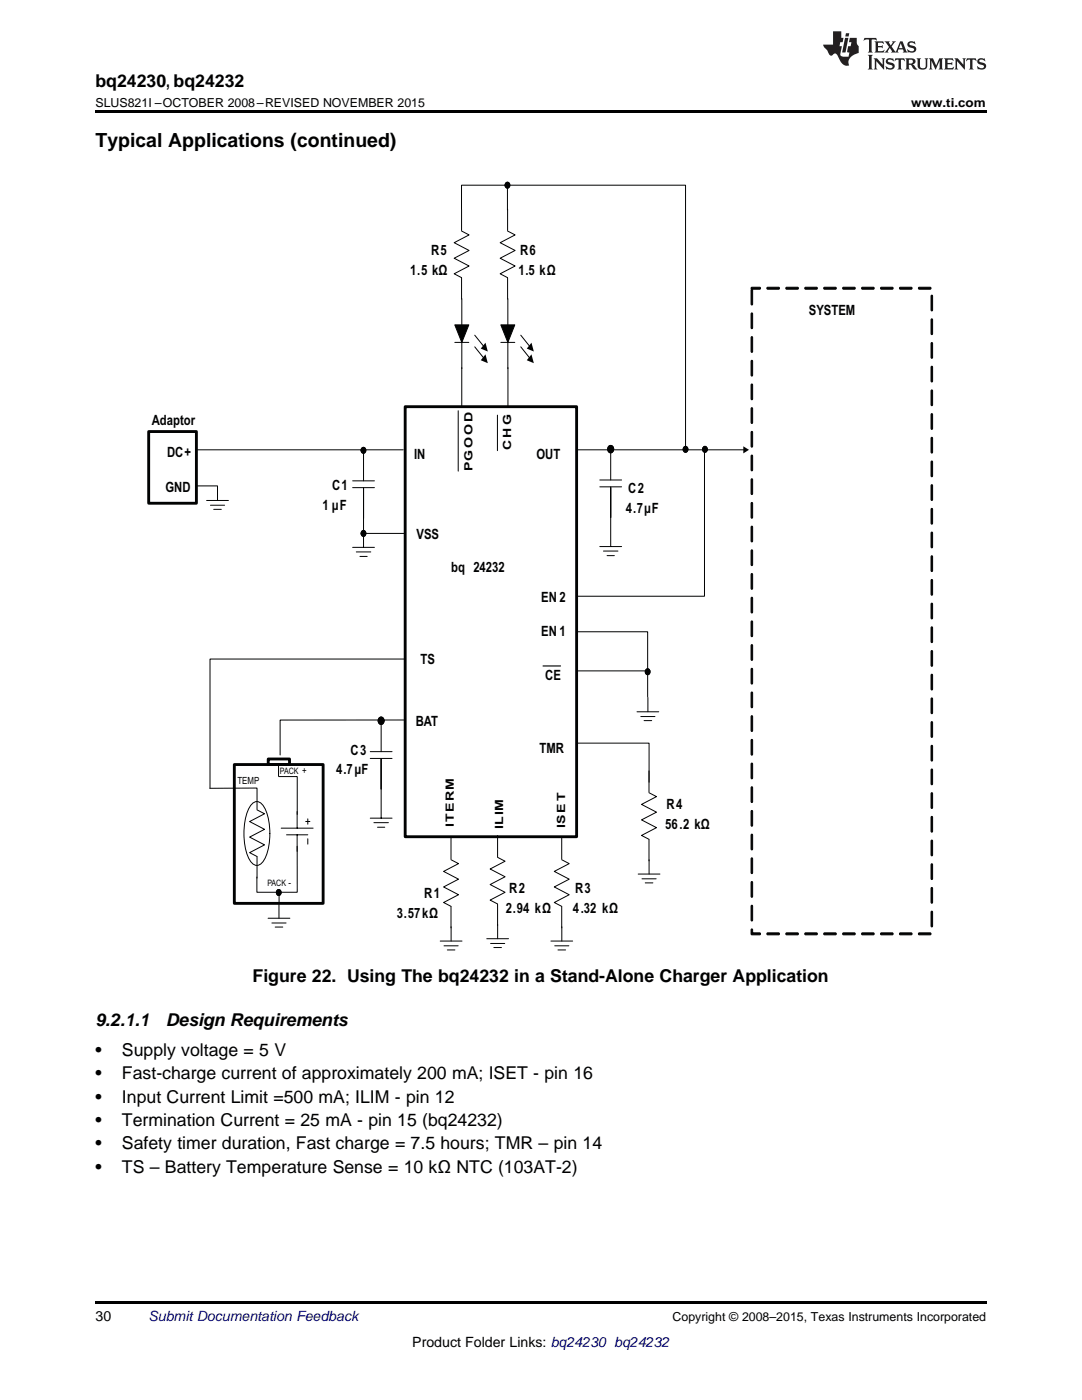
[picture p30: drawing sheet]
<svg xmlns="http://www.w3.org/2000/svg" width="216mm" height="279mm" viewBox="0 0 216 279" stroke-linecap="round" stroke-linejoin="round" font-family="sans-serif">
<defs><g id="words">
<text font-size="3.9" x="19" y="29.3">Typical Applications (continued)</text>
<g font-size="3.5">
<text x="19" y="17.3">bq24230, bq24232</text>
<text x="50.4" y="196">Figure 22. Using The bq24232 in a Stand-Alone Charger Application</text>
<text x="19" y="204.8">9.2.1.1</text>
<text x="33.1" y="204.8">Design Requirements</text>
<text x="19" y="210.7">•</text>
<text x="19" y="215.4">•</text>
<text x="24.3" y="210.7">Supply voltage = 5 V</text>
<text x="24.3" y="215.4">Fast-charge current of approximately 200 mA; ISET - pin 16</text>
<text x="19" y="220">•</text>
<text x="24.3" y="220">Input Current Limit =500 mA; ILIM - pin 12</text>
<text x="19" y="224.7">•</text>
<text x="24.3" y="224.7">Termination Current = 25 mA - pin 15 (bq24232)</text>
<text x="19" y="229.3">•</text>
<text x="19" y="234">•</text>
<text x="24.3" y="229.3">Safety timer duration, Fast charge = 7.5 hours; TMR – pin 14</text>
<text x="24.3" y="234">TS – Battery Temperature Sense = 10 kΩ NTC (103AT-2)</text>
</g>
<g font-size="2.8" fill="#010202">
<text x="86" y="50.9">R5</text>
<text x="103.8" y="50.9">R6</text>
<text x="81.9" y="54.9">1.5 kΩ</text>
<text x="103.4" y="54.9">1.5 kΩ</text>
<text x="161.4" y="62.9">SYSTEM</text>
<text x="30.3" y="84.8">Adaptor</text>
<text x="33.3" y="91.1">DC+</text>
<text x="82.6" y="91.5">IN</text>
<text x="107.1" y="91.5">OUT</text>
<text x="33" y="98.2">GND</text>
<text x="64.4" y="101.8">1 μF</text>
<text x="66.3" y="97.8">C1</text>
<text x="125.4" y="98.4">C2</text>
<text x="83.1" y="107.7">VSS</text>
<text x="124.9" y="102.3">4.7μF</text>
<text x="90" y="114.2">bq 24232</text>
<text x="108" y="120.1">EN 2</text>
<text x="108" y="127">EN 1</text>
<text x="83.9" y="132.5">TS</text>
<text x="108.8" y="135.6">CE</text>
<text x="83" y="144.9">BAT</text>
<text x="67.1" y="154.6">4.7μF</text>
<text x="70" y="150.6">C3</text>
<text x="107.7" y="150.2">TMR</text>
<text x="133" y="161.4">R4</text>
<text x="132.7" y="165.4">56.2 kΩ</text>
<text x="84.7" y="179.2">R1</text>
<text x="101.6" y="178.2">R2</text>
<text x="114.8" y="178.2">R3</text>
<text x="79.2" y="183.1">3.57kΩ</text>
<text x="100.9" y="182.1">2.94 kΩ</text>
<text x="114.3" y="182.1">4.32 kΩ</text>
</g>
<g font-size="2.8">
<text x="19" y="263.6">30</text>
<text x="82.3" y="268.9">Product Folder Links: bq24230 bq24232</text>
</g>
<text font-size="2.8" fill="#0000c8" x="29.6" y="263.6">Submit Documentation Feedback</text>
<g font-size="2.5">
<text x="19" y="21.4">SLUS821I –OCTOBER 2008–REVISED NOVEMBER 2015</text>
<text x="181.8" y="21.4">www.ti.com</text>
<text x="134.2" y="263.6">Copyright © 2008–2015, Texas Instruments Incorporated</text>
</g>
<g font-size="2.3" fill="#010202">
<text x="102" y="89.8" transform="rotate(-90 102 89.8)">CH G</text>
<text x="94.3" y="94.1" transform="rotate(-90 94.3 94.1)">PGOOD</text>
<text x="90.5" y="165.1" transform="rotate(-90 90.5 165.1)">ITERM</text>
<text x="100.4" y="165.4" transform="rotate(-90 100.4 165.4)">ILIM</text>
<text x="112.7" y="165.2" transform="rotate(-90 112.7 165.2)">ISE T</text>
</g>
<text font-size="2" fill="#010202" x="47.4" y="156.5">TEMP</text>
<g font-size="1.8" fill="#010202">
<text x="55.9" y="154.6">PACK +</text>
<text x="53.3" y="176.8">PACK -</text>
</g>
</g></defs>
<path d="M19 259.7h177.8v.5h-177.8z" fill="#000"/>
<path d="M80.8 81.2h34.3v85.8h-34.3z" fill-rule="evenodd" fill="#fff"/>
<path d="M80.8 81.2h34.3v85.8h-34.3z" fill="none" stroke="#010202" stroke-width=".57"/>
<path d="M80.8 143.7h-24.9v7" fill="none" stroke="#010202" stroke-width=".2"/>
<path d="M29.7 86.1h9.5v14.3h-9.5z" fill-rule="evenodd" fill="#fff"/>
<path d="M29.7 86.1h9.5v14.3h-9.5z" fill="none" stroke="#010202" stroke-width=".57"/>
<path d="M39.1 89.8h41.4M39.2 97h4.2M115.1 89.8h33.4" fill="none" stroke="#010202" stroke-width=".2"/>
<g fill="#010202">
<path d="M148.3 89.1l1.2 .7-1.2 .7z"/>
<path d="M72.3 89.4a.54 .54 0 0 1 .7 .5 .54 .54 0 0 1-.7 .5 .67 .67 0 0 1 0-1z" fill-rule="evenodd"/>
</g>
<path d="M72.3 89.4a.54 .54 0 0 1 .7 .5 .54 .54 0 0 1-.7 .5 .67 .67 0 0 1 0-1zM108.3 132.9h3.6" fill="none" stroke="#010202" stroke-width=".2"/>
<path d="M121.4 89.1a.69 .69 0 0 1 1.1 .2 .69 .69 0 0 1-.4 1 .7 .7 0 0 1-.8-.3 .7 .7 0 0 1 .1-.9z" fill-rule="evenodd" fill="#010202"/>
<g fill="none" stroke="#010202" stroke-width=".2">
<path d="M41.2 99.9h4.4M43.4 97v2.9M70.4 97.3h4.3M70.4 96h4.3M72.5 89.8v6.2M72.5 97.3v11.9M91.4 82v12M99.3 82.8v7.1M119.7 97.2h4.3M119.7 95.8h4.3M121.4 89.1a.69 .69 0 0 1 1.1 .2 .69 .69 0 0 1-.4 1 .7 .7 0 0 1-.8-.3 .7 .7 0 0 1 .1-.9zM121.9 89.7v6.1"/>
<path d="M121.9 97.2v11.9M42 100.8h2.8M42.6 101.7h1.6M70.4 109.2h4.3M71.1 110.1h2.9M71.8 111h1.5M119.7 109.1h4.3M120.4 110h2.9M121.1 110.9h1.5M53.5 183.3h4.3M54.2 184.2h2.9M54.9 185h1.5"/>
<path d="M55.7 180.4v2.9"/>
</g>
<path d="M75.6 143.3a.67 .67 0 0 1 1 .1 .67 .67 0 0 1-.1 1 .67 .67 0 0 1-1-.1 .67 .67 0 0 1 .1-1z" fill-rule="evenodd" fill="#010202"/>
<path d="M94.7 66.9l1.8 2.2M73.9 151.4h4.3M73.9 150h4.3M75.6 143.3a.67 .67 0 0 1 1 .1 .67 .67 0 0 1-.1 1 .67 .67 0 0 1-1-.1 .67 .67 0 0 1 .1-1zM76.1 143.9v6.1M76.1 151.4v11.9M73.9 163.3h4.3M74.6 164.2h2.9M75.3 165.1h1.5" fill="none" stroke="#010202" stroke-width=".2"/>
<path d="M96.9 68.4l.4 1.8-1.4-.6z" fill="#010202"/>
<path d="M94.7 69.2l1.8 2.2" fill="none" stroke="#010202" stroke-width=".2"/>
<g fill="#010202">
<path d="M96.9 70.7l.4 1.8-1.4-.6z"/>
<path d="M90.8 64.8h2.7l-1.4 3.5z"/>
</g>
<path d="M92.1 59.6v14M90.8 64.8h2.7l-1.4 3.5zM90.8 68.3h2.7M103.9 66.9l1.8 2.2" fill="none" stroke="#010202" stroke-width=".2"/>
<path d="M106 68.4l.5 1.8-1.4-.6z" fill="#010202"/>
<path d="M103.9 69.2l1.8 2.2" fill="none" stroke="#010202" stroke-width=".2"/>
<g fill="#010202">
<path d="M106 70.7l.5 1.8-1.4-.6z"/>
<path d="M99.9 64.8h2.8l-1.4 3.5z"/>
</g>
<g fill="none" stroke="#010202" stroke-width=".2">
<path d="M92.1 41.7v4.3M92.1 55.5v4.2M92.1 46.1l1.5 .8-3 1.5 3 1.6-3 1.5 3 1.6-3 1.5 1.5 .8M101.3 46.1l1.5 .8-3 1.5 3 1.6-3 1.5 3 1.6-3 1.5 1.5 .8M101.3 41.7v4.3M101.3 55.5v4.2M101.3 59.6v14M99.9 64.8h2.8l-1.4 3.5zM99.9 68.3h2.8M41.9 157.3h9.4v4.2M55.6 152.7v2.2M51.3 171v4.2"/>
<path d="M51.3 161.6l1.5 .8-3 1.6 3 1.5-3 1.6 3 1.5-3 1.6 1.5 .7M55.7 178.1v2.2M56.1 165.3h6.4M57.2 166.6h4.2M59.3 162v3.3M59.3 166.6v3.3M59.3 168.9v9.2h-8v-3.1M61 163.9h.8M61.4 163.4v1.1M61.4 167.4v1.1"/>
</g>
<path d="M46.8 152.6h17.7v27.7h-17.7zM53.5 151.5h4.3v1.1h-4.3z" fill="none" stroke="#010202" stroke-width=".57"/>
<path d="M55.4 177.6a.54 .54 0 0 1 .7 .5 .54 .54 0 0 1-.7 .5 .68 .68 0 0 1 0-1z" fill-rule="evenodd" fill="#010202"/>
<g fill="none" stroke="#010202" stroke-width=".2">
<path d="M72.5 106.5h8.3M80.8 131.5h-38.9v25.8M55.6 155h3.7v7.5M50.4 160.4a1.34 1.34 0 0 1 2.2 .4 12.4 12.4 0 0 1 0 11 1.41 1.41 0 0 1-1.3 .9 1.41 1.41 0 0 1-1.3-.9 12.5 12.5 0 0 1 0-11zM55.4 177.6a.54 .54 0 0 1 .7 .5 .54 .54 0 0 1-.7 .5 .68 .68 0 0 1 0-1zM99.3 171.1l1.5 .8-3 1.5 3 1.6-3 1.5 3 1.6-3 1.5 1.5 .8M99.3 166.7v4.3M112.1 167.2v4.3M112.1 171.6l1.5 .8-3 1.5 3 1.6-3 1.5 3 1.6-3 1.5 1.5 .8M97.1 187.3h4.4M97.9 188.3h2.8M98.5 189.1h1.6"/>
<path d="M99.3 180.5v4.2M99.3 184.5v2.8M109.9 187.8h4.4M110.7 188.8h2.8M111.3 189.6h1.6M112.1 180.9v6.9"/>
</g>
<path d="M72.3 105.9a.54 .54 0 0 1 .7 .6 .54 .54 0 0 1-.7 .5 .68 .68 0 0 1 0-1.1z" fill-rule="evenodd" fill="#010202"/>
<path d="M101.3 37v4.9M92.1 41.7v-4.7h44.7v52.9M72.3 105.9a.54 .54 0 0 1 .7 .6 .54 .54 0 0 1-.7 .5 .68 .68 0 0 1 0-1.1z" fill="none" stroke="#010202" stroke-width=".2"/>
<path d="M101 36.4a.54 .54 0 0 1 .7 .6 .54 .54 0 0 1-.7 .5 .67 .67 0 0 1 0-1.1z" fill-rule="evenodd" fill="#010202"/>
<path d="M101 36.4a.54 .54 0 0 1 .7 .6 .54 .54 0 0 1-.7 .5 .67 .67 0 0 1 0-1.1zM92.1 73.4v7.9M101.4 73.4v7.9" fill="none" stroke="#010202" stroke-width=".2"/>
<path d="M136.6 89.2a.54 .54 0 0 1 .7 .5 .54 .54 0 0 1-.7 .5 .68 .68 0 0 1 0-1z" fill-rule="evenodd" fill="#010202"/>
<path d="M136.6 89.2a.54 .54 0 0 1 .7 .5 .54 .54 0 0 1-.7 .5 .68 .68 0 0 1 0-1z" fill="none" stroke="#010202" stroke-width=".2"/>
<path d="M149.9 57.8h.2l.1 .1v2.8l-.2 .2-.1-.2zM149.9 62.5h.2l.1 .1v2.8l-.2 .2-.1-.2zM149.9 67.2h.2l.1 .2v2.7l-.2 .2-.1-.2zM149.9 72h.2l.1 .1v2.8l-.2 .2-.1-.2zM149.9 76.7h.2l.1 .1v2.8l-.2 .2-.1-.2zM149.9 81.4h.2l.1 .2v2.7l-.2 .2-.1-.2zM149.9 86.1h.2l.1 .2v2.7l-.2 .2-.1-.2zM149.9 90.9h.2l.1 .1v2.8l-.2 .2-.1-.2zM149.9 95.6h.2l.1 .1v2.8l-.2 .2-.1-.2zM149.9 100.3h.2l.1 .2v2.7l-.2 .2-.1-.2zM149.9 105.1h.2l.1 .1v2.8l-.2 .2-.1-.2zM149.9 109.8h.2l.1 .1v2.8l-.2 .2-.1-.2zM149.9 114.5h.2l.1 .2v2.7l-.2 .2-.1-.2zM149.9 119.2h.2l.1 .2v2.7l-.2 .2-.1-.2zM149.9 124h.2l.1 .1v2.8l-.2 .2-.1-.2zM149.9 128.7h.2l.1 .1v2.8l-.2 .2-.1-.2zM149.9 133.4h.2l.1 .2v2.7l-.2 .2-.1-.2zM149.9 138.2h.2l.1 .1v2.8l-.2 .2-.1-.2zM149.9 142.9h.2l.1 .1v2.8l-.2 .2-.1-.2zM149.9 147.6h.2l.1 .2v2.7l-.2 .2-.1-.2zM149.9 152.3h.2l.1 .2v2.7l-.2 .2-.1-.2zM149.9 157.1h.2l.1 .1v2.8l-.2 .2-.1-.2zM149.9 161.8h.2l.1 .1v2.8l-.2 .2-.1-.2zM149.9 166.5h.2l.1 .2v2.7l-.2 .2-.1-.2zM149.9 171.3h.2l.1 .1v2.8l-.2 .2-.1-.2zM149.9 176h.2l.1 .1v2.8l-.2 .2-.1-.2zM149.9 180.7h.2l.1 .2v2.7l-.2 .2-.1-.2zM149.9 185.4h.2l.1 .2v.8l-.2-.2h1.6l.1 .3h-1.8zM153.1 186.2h2.3l.1 .2-.1 .2h-2.2zM156.8 186.2h2.4l.1 .2-.1 .2h-2.2zM160.6 186.2h2.3l.2 .2-.2 .2h-2.2zM164.4 186.2h2.3l.2 .2-.2 .2h-2.2zM168.2 186.2h2.3l.2 .2-.2 .2h-2.2zM172 186.2h2.3l.1 .2-.1 .2h-2.2zM175.7 186.2h2.4l.1 .2-.1 .2h-2.2zM179.5 186.2h2.3l.2 .2-.2 .2h-2.2zM183.3 186.2h2.3l.2 .2-.2 .2h-2.2zM185.8 181.9h.2l.1 .1v2.8l-.2 .2-.1-.2zM185.8 177.2h.2l.1 .1v2.8l-.2 .2-.1-.2zM185.8 172.4h.2l.1 .2v2.7l-.2 .2-.1-.2zM185.8 167.7h.2l.1 .1v2.8l-.2 .2-.1-.2zM185.8 163h.2l.1 .1v2.8l-.2 .2-.1-.2zM185.8 158.3h.2l.1 .1v2.8l-.2 .1-.1-.1zM185.8 153.5h.2l.1 .2v2.7l-.2 .2-.1-.2zM185.8 148.8h.2l.1 .1v2.8l-.2 .2-.1-.2zM185.8 144.1h.2l.1 .1v2.8l-.2 .2-.1-.2zM185.8 139.3h.2l.1 .2v2.7l-.2 .2-.1-.2zM185.8 134.6h.2l.1 .2v2.7l-.2 .2-.1-.2zM185.8 129.9h.2l.1 .1v2.8l-.2 .2-.1-.2zM185.8 125.2h.2l.1 .1v2.8l-.2 .1-.1-.1zM185.8 120.4h.2l.1 .2v2.7l-.2 .2-.1-.2zM185.8 115.7h.2l.1 .1v2.8l-.2 .2-.1-.2zM185.8 111h.2l.1 .1v2.8l-.2 .2-.1-.2zM185.8 106.2h.2l.1 .2v2.7l-.2 .2-.1-.2zM185.8 101.5h.2l.1 .2v2.7l-.2 .2-.1-.2zM185.8 96.8h.2l.1 .1v2.8l-.2 .2-.1-.2zM185.8 92.1h.2l.1 .1v2.8l-.2 .2-.1-.2zM185.8 87.3h.2l.1 .2v2.7l-.2 .2-.1-.2zM185.8 82.6h.2l.1 .1v2.8l-.2 .2-.1-.2zM185.8 77.9h.2l.1 .1v2.8l-.2 .2-.1-.2zM185.8 73.1h.2l.1 .2v2.7l-.2 .2-.1-.2zM185.8 68.4h.2l.1 .2v2.7l-.2 .2-.1-.2zM185.8 63.7h.2l.1 .1v2.8l-.2 .2-.1-.2zM185.8 59h.2l.1 .1v2.8l-.2 .2-.1-.2zM183.3 57.4l2.3-.1 .2 .2-.2 .2h-2.2zM179.5 57.4l2.3-.1 .2 .2-.2 .2h-2.2zM175.7 57.4l2.4-.1 .1 .2-.1 .2h-2.2zM172 57.4l2.3-.1 .1 .2-.1 .2h-2.2zM168.2 57.4l2.3-.1 .2 .2-.2 .2h-2.2zM164.4 57.4l2.3-.1 .2 .2-.2 .2h-2.2zM160.6 57.4l2.3-.1 .2 .2-.2 .2h-2.2zM156.8 57.4l2.4-.1 .1 .2-.1 .2h-2.2zM153.1 57.4l2.3-.1 .1 .2-.1 .2h-2.2zM149.9 57.4l1.7-.1 .2 .2-.2 .2h-1.6z" fill-rule="evenodd" fill="#010202"/>
<g fill="none" stroke="#010202" stroke-width=".2">
<path d="M149.9 57.8h.2l.1 .1v2.8l-.2 .2-.1-.2zM149.9 57.4l1.7-.1 .2 .2-.2 .2h-1.6zM153.1 57.4l2.3-.1 .1 .2-.1 .2h-2.2zM156.8 57.4l2.4-.1 .1 .2-.1 .2h-2.2zM160.6 57.4l2.3-.1 .2 .2-.2 .2h-2.2zM164.4 57.4l2.3-.1 .2 .2-.2 .2h-2.2zM168.2 57.4l2.3-.1 .2 .2-.2 .2h-2.2zM172 57.4l2.3-.1 .1 .2-.1 .2h-2.2zM175.7 57.4l2.4-.1 .1 .2-.1 .2h-2.2zM179.5 57.4l2.3-.1 .2 .2-.2 .2h-2.2zM183.3 57.4l2.3-.1 .2 .2-.2 .2h-2.2zM185.8 59h.2l.1 .1v2.8l-.2 .2-.1-.2z"/>
<path d="M149.9 62.5h.2l.1 .1v2.8l-.2 .2-.1-.2zM149.9 67.2h.2l.1 .2v2.7l-.2 .2-.1-.2zM149.9 72h.2l.1 .1v2.8l-.2 .2-.1-.2zM149.9 76.7h.2l.1 .1v2.8l-.2 .2-.1-.2zM185.8 77.9h.2l.1 .1v2.8l-.2 .2-.1-.2zM185.8 73.1h.2l.1 .2v2.7l-.2 .2-.1-.2zM185.8 68.4h.2l.1 .2v2.7l-.2 .2-.1-.2zM185.8 63.7h.2l.1 .1v2.8l-.2 .2-.1-.2zM140.6 89.9v29.1h-25.5M149.9 81.4h.2l.1 .2v2.7l-.2 .2-.1-.2zM149.9 86.1h.2l.1 .2v2.7l-.2 .2-.1-.2zM149.9 90.9h.2l.1 .1v2.8l-.2 .2-.1-.2z"/>
<path d="M149.9 95.6h.2l.1 .1v2.8l-.2 .2-.1-.2zM185.8 96.8h.2l.1 .1v2.8l-.2 .2-.1-.2zM185.8 92.1h.2l.1 .1v2.8l-.2 .2-.1-.2zM185.8 87.3h.2l.1 .2v2.7l-.2 .2-.1-.2zM185.8 82.6h.2l.1 .1v2.8l-.2 .2-.1-.2zM149.9 100.3h.2l.1 .2v2.7l-.2 .2-.1-.2zM149.9 105.1h.2l.1 .1v2.8l-.2 .2-.1-.2zM149.9 109.8h.2l.1 .1v2.8l-.2 .2-.1-.2zM149.9 114.5h.2l.1 .2v2.7l-.2 .2-.1-.2zM149.9 119.2h.2l.1 .2v2.7l-.2 .2-.1-.2zM185.8 115.7h.2l.1 .1v2.8l-.2 .2-.1-.2zM185.8 111h.2l.1 .1v2.8l-.2 .2-.1-.2z"/>
<path d="M185.8 106.2h.2l.1 .2v2.7l-.2 .2-.1-.2zM185.8 101.5h.2l.1 .2v2.7l-.2 .2-.1-.2zM115.1 126.1h14.1v13M115.1 133.9h14.1M129.3 139.2v2.9M149.9 124h.2l.1 .1v2.8l-.2 .2-.1-.2zM149.9 128.7h.2l.1 .1v2.8l-.2 .2-.1-.2zM149.9 133.4h.2l.1 .2v2.7l-.2 .2-.1-.2zM149.9 138.2h.2l.1 .1v2.8l-.2 .2-.1-.2zM185.8 139.3h.2l.1 .2v2.7l-.2 .2-.1-.2zM185.8 134.6h.2l.1 .2v2.7l-.2 .2-.1-.2zM185.8 129.9h.2l.1 .1v2.8l-.2 .2-.1-.2z"/>
<path d="M185.8 125.2h.2l.1 .1v2.8l-.2 .1-.1-.1zM185.8 120.4h.2l.1 .2v2.7l-.2 .2-.1-.2zM127.1 142.1h4.3M127.9 143h2.8M128.5 143.8h1.5M149.9 142.9h.2l.1 .1v2.8l-.2 .2-.1-.2zM149.9 147.6h.2l.1 .2v2.7l-.2 .2-.1-.2zM149.9 152.3h.2l.1 .2v2.7l-.2 .2-.1-.2zM149.9 157.1h.2l.1 .1v2.8l-.2 .2-.1-.2zM185.8 158.3h.2l.1 .1v2.8l-.2 .1-.1-.1zM185.8 153.5h.2l.1 .2v2.7l-.2 .2-.1-.2zM185.8 148.8h.2l.1 .1v2.8l-.2 .2-.1-.2z"/>
<path d="M185.8 144.1h.2l.1 .1v2.8l-.2 .2-.1-.2zM149.9 161.8h.2l.1 .1v2.8l-.2 .2-.1-.2zM149.9 166.5h.2l.1 .2v2.7l-.2 .2-.1-.2zM149.9 171.3h.2l.1 .1v2.8l-.2 .2-.1-.2zM149.9 176h.2l.1 .1v2.8l-.2 .2-.1-.2zM185.8 177.2h.2l.1 .1v2.8l-.2 .2-.1-.2zM185.8 172.4h.2l.1 .2v2.7l-.2 .2-.1-.2zM185.8 167.7h.2l.1 .1v2.8l-.2 .2-.1-.2zM185.8 163h.2l.1 .1v2.8l-.2 .2-.1-.2zM149.9 180.7h.2l.1 .2v2.7l-.2 .2-.1-.2zM149.9 185.4h.2l.1 .2v.8l-.2-.2h1.6l.1 .3h-1.8zM153.1 186.2h2.3l.1 .2-.1 .2h-2.2z"/>
<path d="M156.8 186.2h2.4l.1 .2-.1 .2h-2.2zM160.6 186.2h2.3l.2 .2-.2 .2h-2.2zM164.4 186.2h2.3l.2 .2-.2 .2h-2.2zM168.2 186.2h2.3l.2 .2-.2 .2h-2.2zM172 186.2h2.3l.1 .2-.1 .2h-2.2zM175.7 186.2h2.4l.1 .2-.1 .2h-2.2zM179.5 186.2h2.3l.2 .2-.2 .2h-2.2zM183.3 186.2h2.3l.2 .2-.2 .2h-2.2zM185.8 181.9h.2l.1 .1v2.8l-.2 .2-.1-.2z"/>
</g>
<path d="M129 133.6a.54 .54 0 0 1 .7 .5 .54 .54 0 0 1-.7 .5 .68 .68 0 0 1 0-1z" fill-rule="evenodd" fill="#010202"/>
<path d="M129 133.6a.54 .54 0 0 1 .7 .5 .54 .54 0 0 1-.7 .5 .68 .68 0 0 1 0-1z" fill="none" stroke="#010202" stroke-width=".2"/>
<path d="M140.4 89.2a.54 .54 0 0 1 .7 .5 .54 .54 0 0 1-.7 .5 .67 .67 0 0 1 0-1z" fill-rule="evenodd" fill="#010202"/>
<g fill="none" stroke="#010202" stroke-width=".2">
<path d="M140.4 89.2a.54 .54 0 0 1 .7 .5 .54 .54 0 0 1-.7 .5 .67 .67 0 0 1 0-1zM115.1 148.3h14.4v7.8M129.5 153.8v4.3M129.5 158.2l1.5 .8-3 1.5 3 1.6-3 1.5 3 1.6-3 1.5 1.5 .8M90 167.2v4.3M90 171.6l1.5 .8-3 1.5 3 1.6-3 1.5 3 1.6-3 1.5 1.5 .8M127.3 174.4h4.4M128.1 175.4h2.8M128.7 176.2h1.6M129.5 167.6v6.8M87.8 187.8h4.4M88.6 188.8h2.8"/>
<path d="M89.3 189.6h1.5M90 180.9v6.9"/>
</g>
<path d="M19 22h177.8v.5h-177.8z" fill="#000"/>
<g fill="#231f20">
<path d="M172.5 7.6l-.1 .5 .4-.2h.6v.1v2.1l-.2 .4h.9l-.2-.4v-2.1l.1-.1h.5l.5 .2-.2-.5zM174.5 8.3l.2 .3v1.5l-.2 .4h1.8l.2-.6a1.04 1.04 0 0 1-1.3 .2v-.7h.6l.3 .2v-.6l-.3 .2h-.6v-.6l.8-.1 .4 .3-.2-.5zM176.5 8.3l.9 1.1-.9 1.1h.8l-.2-.2 .4-.7 .5 .7-.2 .2h1.5l-.2-.2 .2-.4h.9l.1 .4-.2 .2h1l-.3-.3-.7-1.9h-.5l-.9 2-.8-1 .9-1h-.8l.1 .3-.4 .5-.3-.6 .1-.2zM179.7 8.6l.4 1h-.7zM181.3 8.4a.63 .63 0 0 0-.2 .7 .63 .63 0 0 0 .6 .4l.6 .2 .1 .2a.75 .75 0 0 1-.7 .4 .75 .75 0 0 1-.6-.5l.1 .7 .1-.1a1.11 1.11 0 0 0 1.5-.6 1.13 1.13 0 0 0-1.2-.8l-.1-.4a1.04 1.04 0 0 1 1.2 .2l-.2-.5-.2 .1-.4-.2zM173.2 10.9l.2 .4v2.2l-.2 .4h1l-.3-.4v-2.2l.3-.4zM174.3 11.6l.3 .4v1.5l-.3 .4h.8l-.2-.4v-1.3l1.5 1.7v-1.9l.2-.4h-.7l.2 .4v.9l-1.1-1.3zM177 11.8a.62 .62 0 0 0-.2 .7 .62 .62 0 0 0 .6 .4l.6 .1 .1 .3a.76 .76 0 0 1-.7 .3 .76 .76 0 0 1-.7-.4l.2 .7 .1-.1a1.11 1.11 0 0 0 1.5-.6 1.13 1.13 0 0 0-1.2-.8l-.1-.4a1.04 1.04 0 0 1 1.2 .2l-.2-.6-.2 .1-.5-.1zM178.7 11.6l-.2 .6a.61 .61 0 0 1 .8-.3v1.6l-.2 .4h.9l-.2-.4v-1.6a.63 .63 0 0 1 .7 .3l-.1-.6zM180.6 11.6l.3 .4v1.5l-.3 .4h1l-.2-.2-.1-.8 .6 .2a.76 .76 0 0 0 1.2 .7l-1-1a.58 .58 0 0 0 .6-.5 .58 .58 0 0 0-.5-.6zM181.4 11.9h.1a.45 .45 0 0 1 .5 .1 .45 .45 0 0 1 .1 .5l-.8 .2zM182.9 11.6l.2 .2a2.17 2.17 0 0 0 .3 1.9 .99 .99 0 0 0 1.6-.6v-1.1l.2-.4h-.7l.2 .2a1.92 1.92 0 0 1-.2 1.8 .6 .6 0 0 1-.9-.5v-1.1l.2-.4zM185.4 11.6l.2 .4v1.5l-.2 .4h.7l-.2-.4v-1.4l.8 1.8 .8-1.8v1.4l-.2 .4h.9l-.2-.4v-1.5l.2-.4h-.8l-.6 1.5-.6-1.5zM188.4 11.6l.2 .4v1.5l-.2 .4h1.8l.1-.6a1.04 1.04 0 0 1-1.2 .1v-.6h.5l.4 .2v-.6l-.4 .2h-.5v-.7h.8l.3 .3-.1-.6zM190.5 11.6l.2 .4v1.5l-.2 .4h.7l-.2-.4v-1.3l1.5 1.7v-1.9l.2-.4h-.7l.2 .4v.9l-1.1-1.3zM192.9 11.6l-.1 .6a.61 .61 0 0 1 .7-.3l.1 1.6-.3 .4h1l-.3-.4 .1-1.6a.63 .63 0 0 1 .7 .3l-.1-.6zM195.2 11.8a.62 .62 0 0 0-.2 .7 .62 .62 0 0 0 .6 .4l.6 .1 .1 .3a.76 .76 0 0 1-.7 .3 .76 .76 0 0 1-.6-.4l.1 .7 .1-.1a1.11 1.11 0 0 0 1.6-.6 1.13 1.13 0 0 0-1.3-.8l-.1-.4a1.04 1.04 0 0 1 1.2 .2l-.1-.6-.2 .1-.5-.1z"/>
<path d="M166.2 6.3v2.6h-1.9v.4l.8 .9a.91 .91 0 0 0 1 .8 .56 .56 0 0 1 .5-.3 .56 .56 0 0 1 .5 .3l.4 .8a1.53 1.53 0 0 0 1.9 1.2 1.54 1.54 0 0 1 1-2.1l.9-.3v-1.4a1.52 1.52 0 0 1-.4-1.6h-1.3l-.2 .8h.5l-.2 .8h-.5l-.1 1v.2l.4 .1-.2 .8a1.93 1.93 0 0 1-1.6-.3l.3-1.8h-.5l.2-.8h.4l.2-.8h-.4v-1.3zM168.6 7.6l-.6 2.9h.7l.6-2.9zM168.8 6.6l-.1 .7h.6l.2-.7z"/>
</g>
<use href="#words"/>
</svg>
